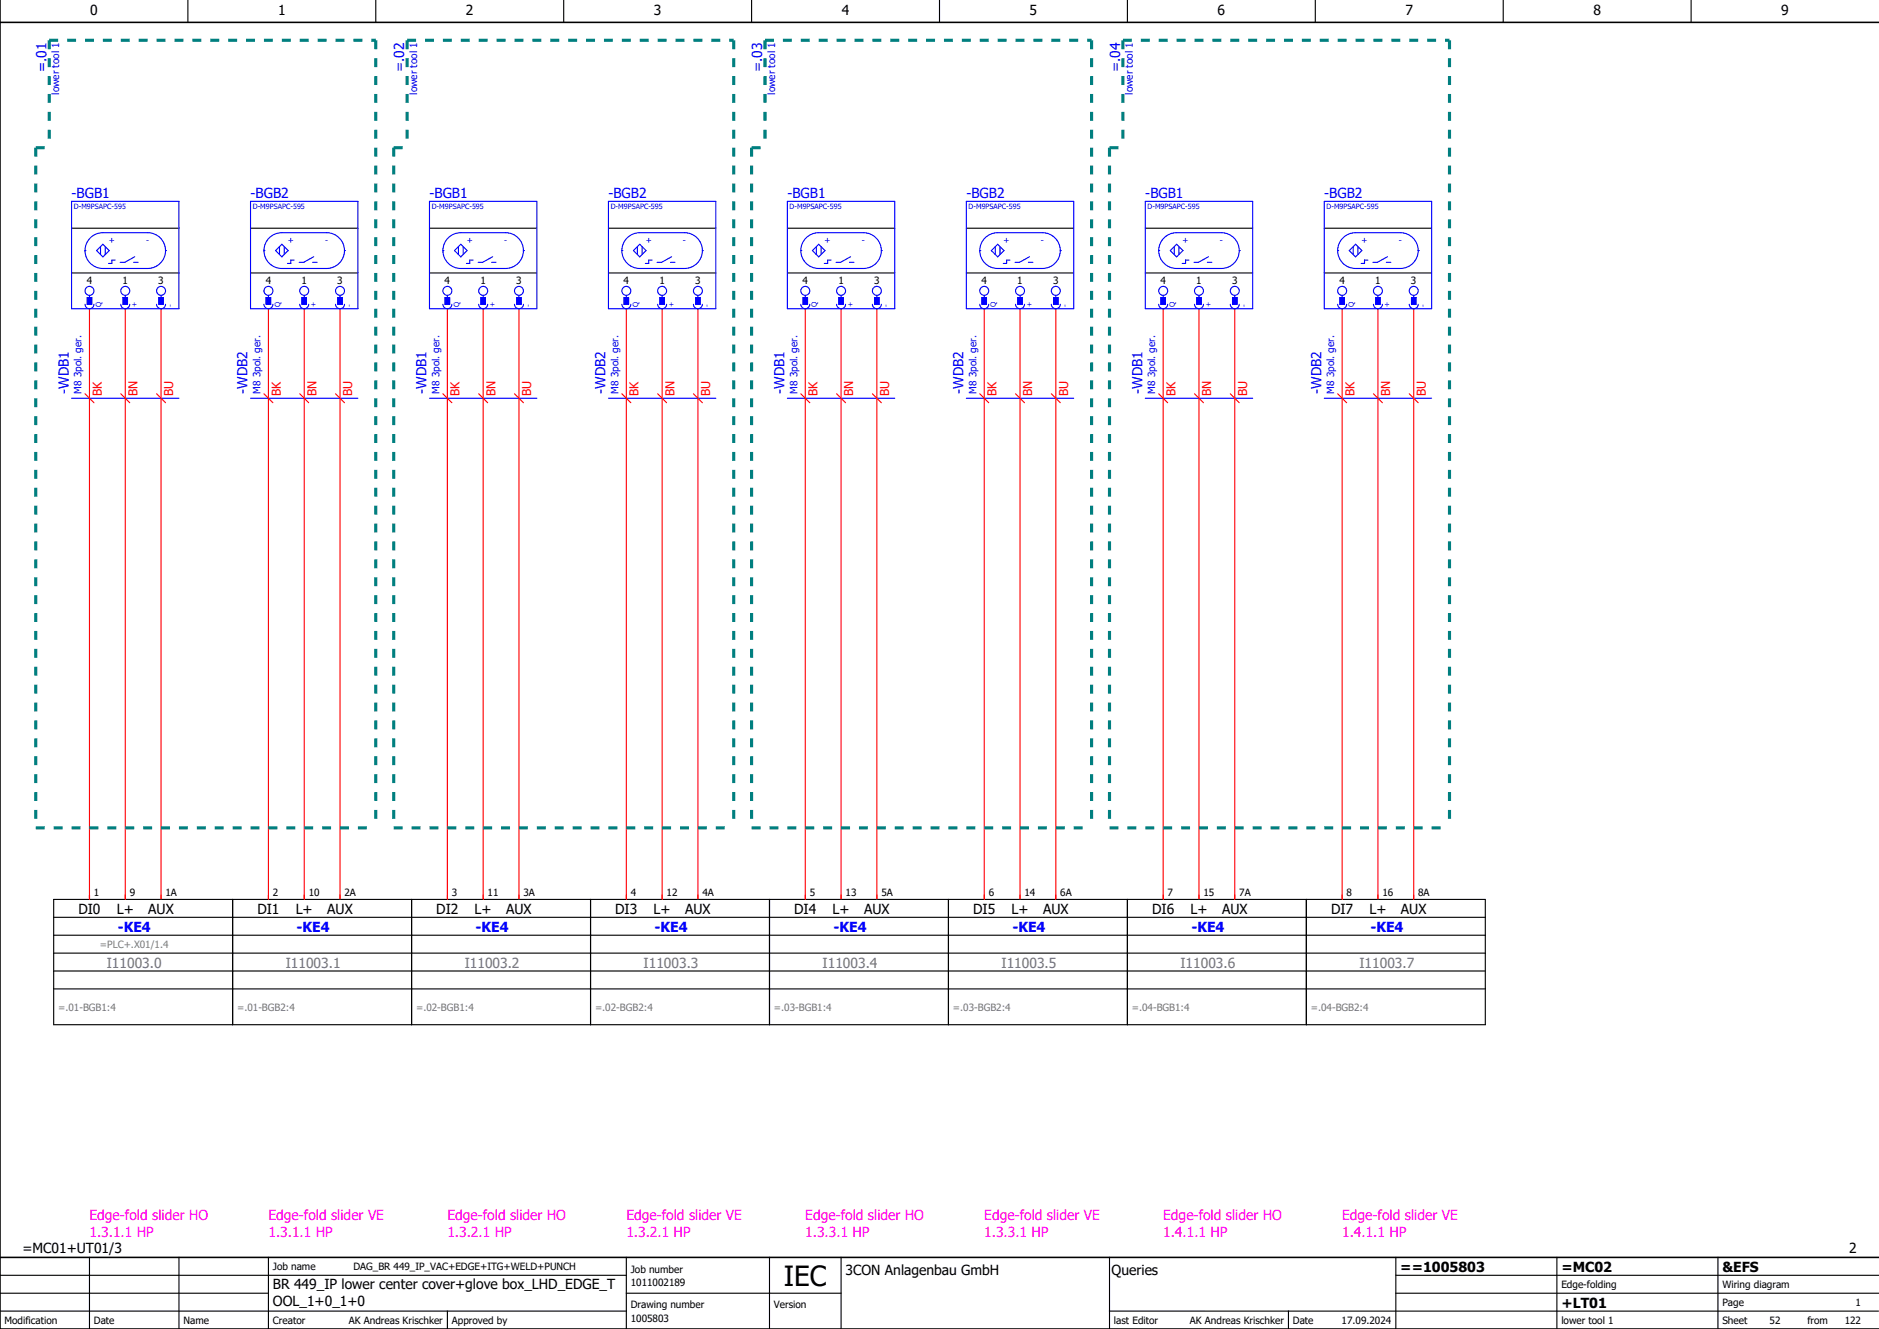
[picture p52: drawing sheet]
<svg xmlns="http://www.w3.org/2000/svg" width="420mm" height="297mm" viewBox="0 0 420 297" stroke-linecap="round" stroke-linejoin="round" font-family="sans-serif">
<defs><g id="words">
<text font-size="6.2" x="175.2" y="287.5">IEC</text>
<g font-size="3.1">
<text x="20.2" y="3.4">0</text>
<text x="62.2" y="3.4">1</text>
<text x="104.2" y="3.4">2</text>
<text x="146.2" y="3.4">3</text>
<text x="188.2" y="3.4">4</text>
<text x="230.2" y="3.4">5</text>
<text x="272.2" y="3.4">6</text>
<text x="314.2" y="3.4">7</text>
<text x="356.2" y="3.4">8</text>
<text x="398.2" y="3.4">9</text>
<text x="17.5" y="204.3">DI0</text>
<text x="26.1" y="204.3">L+</text>
<text x="33.1" y="204.3">AUX</text>
<text x="57.5" y="204.3">DI1</text>
<text x="66.1" y="204.3">L+</text>
<text x="73.1" y="204.3">AUX</text>
<text x="97.5" y="204.3">DI2</text>
<text x="106.1" y="204.3">L+</text>
<text x="113.1" y="204.3">AUX</text>
<text x="137.5" y="204.3">DI3</text>
<text x="146.1" y="204.3">L+</text>
<text x="153.1" y="204.3">AUX</text>
<text x="177.5" y="204.3">DI4</text>
<text x="186.1" y="204.3">L+</text>
<text x="193.1" y="204.3">AUX</text>
<text x="217.5" y="204.3">DI5</text>
<text x="226.1" y="204.3">L+</text>
<text x="233.1" y="204.3">AUX</text>
<text x="257.5" y="204.3">DI6</text>
<text x="266.1" y="204.3">L+</text>
<text x="273.1" y="204.3">AUX</text>
<text x="297.5" y="204.3">DI7</text>
<text x="306.1" y="204.3">L+</text>
<text x="313.1" y="204.3">AUX</text>
<text x="5" y="280">=MC01+UT01/3</text>
<text x="413.3" y="280">2</text>
<text x="189" y="285">3CON Anlagenbau GmbH</text>
<text x="248.5" y="284.9">Queries</text>
<text x="313" y="284.2">==1005803</text>
<text x="349" y="284.2">=MC02</text>
<text x="385" y="284.2">&amp;EFS</text>
<text x="61" y="288">BR 449_IP lower center cover+glove box_LHD_EDGE_T</text>
<text x="61" y="291.8">OOL_1+0_1+0</text>
<text x="349" y="292.2">+LT01</text>
</g>
<g font-size="3.1" fill="#00f">
<text x="10.4" y="16.1" transform="rotate(-90 10.4 16.1)">=.01</text>
<text x="90.4" y="16.1" transform="rotate(-90 90.4 16.1)">=.02</text>
<text x="170.4" y="16.1" transform="rotate(-90 170.4 16.1)">=.03</text>
<text x="250.4" y="16.1" transform="rotate(-90 250.4 16.1)">=.04</text>
<text x="16" y="44.4">-BGB1</text>
<text x="56" y="44.4">-BGB2</text>
<text x="96" y="44.4">-BGB1</text>
<text x="136" y="44.4">-BGB2</text>
<text x="176" y="44.4">-BGB1</text>
<text x="216" y="44.4">-BGB2</text>
<text x="256" y="44.4">-BGB1</text>
<text x="296" y="44.4">-BGB2</text>
<text x="15.4" y="88" transform="rotate(-90 15.4 88)">-WDB1</text>
<text x="55.4" y="88" transform="rotate(-90 55.4 88)">-WDB2</text>
<text x="95.4" y="88" transform="rotate(-90 95.4 88)">-WDB1</text>
<text x="135.4" y="88" transform="rotate(-90 135.4 88)">-WDB2</text>
<text x="175.4" y="88" transform="rotate(-90 175.4 88)">-WDB1</text>
<text x="215.4" y="88" transform="rotate(-90 215.4 88)">-WDB2</text>
<text x="255.4" y="88" transform="rotate(-90 255.4 88)">-WDB1</text>
<text x="295.4" y="88" transform="rotate(-90 295.4 88)">-WDB2</text>
<text x="26.3" y="208.2">-KE4</text>
<text x="66.3" y="208.2">-KE4</text>
<text x="106.3" y="208.2">-KE4</text>
<text x="146.3" y="208.2">-KE4</text>
<text x="186.3" y="208.2">-KE4</text>
<text x="226.3" y="208.2">-KE4</text>
<text x="266.3" y="208.2">-KE4</text>
<text x="306.3" y="208.2">-KE4</text>
</g>
<g font-size="3.1" fill="#767676">
<text x="23.9" y="216.2">I11003.0</text>
<text x="63.9" y="216.2">I11003.1</text>
<text x="103.9" y="216.2">I11003.2</text>
<text x="143.9" y="216.2">I11003.3</text>
<text x="183.9" y="216.2">I11003.4</text>
<text x="223.9" y="216.2">I11003.5</text>
<text x="263.9" y="216.2">I11003.6</text>
<text x="303.9" y="216.2">I11003.7</text>
</g>
<g font-size="3.1" fill="#f0f">
<text x="20" y="272.6">Edge-fold slider HO</text>
<text x="60" y="272.6">Edge-fold slider VE</text>
<text x="100" y="272.6">Edge-fold slider HO</text>
<text x="140" y="272.6">Edge-fold slider VE</text>
<text x="180" y="272.6">Edge-fold slider HO</text>
<text x="220" y="272.6">Edge-fold slider VE</text>
<text x="260" y="272.6">Edge-fold slider HO</text>
<text x="300" y="272.6">Edge-fold slider VE</text>
<text x="20" y="276.4">1.3.1.1 HP</text>
<text x="60" y="276.4">1.3.1.1 HP</text>
<text x="100" y="276.4">1.3.2.1 HP</text>
<text x="140" y="276.4">1.3.2.1 HP</text>
<text x="180" y="276.4">1.3.3.1 HP</text>
<text x="220" y="276.4">1.3.3.1 HP</text>
<text x="260" y="276.4">1.4.1.1 HP</text>
<text x="300" y="276.4">1.4.1.1 HP</text>
</g>
<g font-size="2.7" fill="#f00">
<text x="22.7" y="88.5" transform="rotate(-90 22.7 88.5)">BK</text>
<text x="30.7" y="88.5" transform="rotate(-90 30.7 88.5)">BN</text>
<text x="38.7" y="88.5" transform="rotate(-90 38.7 88.5)">BU</text>
<text x="62.7" y="88.5" transform="rotate(-90 62.7 88.5)">BK</text>
<text x="70.7" y="88.5" transform="rotate(-90 70.7 88.5)">BN</text>
<text x="78.7" y="88.5" transform="rotate(-90 78.7 88.5)">BU</text>
<text x="102.7" y="88.5" transform="rotate(-90 102.7 88.5)">BK</text>
<text x="110.7" y="88.5" transform="rotate(-90 110.7 88.5)">BN</text>
<text x="118.7" y="88.5" transform="rotate(-90 118.7 88.5)">BU</text>
<text x="142.7" y="88.5" transform="rotate(-90 142.7 88.5)">BK</text>
<text x="150.7" y="88.5" transform="rotate(-90 150.7 88.5)">BN</text>
<text x="158.7" y="88.5" transform="rotate(-90 158.7 88.5)">BU</text>
<text x="182.7" y="88.5" transform="rotate(-90 182.7 88.5)">BK</text>
<text x="190.7" y="88.5" transform="rotate(-90 190.7 88.5)">BN</text>
<text x="198.7" y="88.5" transform="rotate(-90 198.7 88.5)">BU</text>
<text x="222.7" y="88.5" transform="rotate(-90 222.7 88.5)">BK</text>
<text x="230.7" y="88.5" transform="rotate(-90 230.7 88.5)">BN</text>
<text x="238.7" y="88.5" transform="rotate(-90 238.7 88.5)">BU</text>
<text x="262.7" y="88.5" transform="rotate(-90 262.7 88.5)">BK</text>
<text x="270.7" y="88.5" transform="rotate(-90 270.7 88.5)">BN</text>
<text x="278.7" y="88.5" transform="rotate(-90 278.7 88.5)">BU</text>
<text x="302.7" y="88.5" transform="rotate(-90 302.7 88.5)">BK</text>
<text x="310.7" y="88.5" transform="rotate(-90 310.7 88.5)">BN</text>
<text x="318.7" y="88.5" transform="rotate(-90 318.7 88.5)">BU</text>
</g>
<g font-size="2.2" fill="#00f">
<text x="13.2" y="21.2" transform="rotate(-90 13.2 21.2)">lower tool 1</text>
<text x="93.2" y="21.2" transform="rotate(-90 93.2 21.2)">lower tool 1</text>
<text x="173.2" y="21.2" transform="rotate(-90 173.2 21.2)">lower tool 1</text>
<text x="253.2" y="21.2" transform="rotate(-90 253.2 21.2)">lower tool 1</text>
<text x="18.2" y="88" transform="rotate(-90 18.2 88)">M8 3pol. ger.</text>
<text x="58.2" y="88" transform="rotate(-90 58.2 88)">M8 3pol. ger.</text>
<text x="98.2" y="88" transform="rotate(-90 98.2 88)">M8 3pol. ger.</text>
<text x="138.2" y="88" transform="rotate(-90 138.2 88)">M8 3pol. ger.</text>
<text x="178.2" y="88" transform="rotate(-90 178.2 88)">M8 3pol. ger.</text>
<text x="218.2" y="88" transform="rotate(-90 218.2 88)">M8 3pol. ger.</text>
<text x="258.2" y="88" transform="rotate(-90 258.2 88)">M8 3pol. ger.</text>
<text x="298.2" y="88" transform="rotate(-90 298.2 88)">M8 3pol. ger.</text>
</g>
<g font-size="2.2">
<text x="19.4" y="63.5">4</text>
<text x="27.4" y="63.5">1</text>
<text x="35.4" y="63.5">3</text>
<text x="59.4" y="63.5">4</text>
<text x="67.4" y="63.5">1</text>
<text x="75.4" y="63.5">3</text>
<text x="99.4" y="63.5">4</text>
<text x="107.4" y="63.5">1</text>
<text x="115.4" y="63.5">3</text>
<text x="139.4" y="63.5">4</text>
<text x="147.4" y="63.5">1</text>
<text x="155.4" y="63.5">3</text>
<text x="179.4" y="63.5">4</text>
<text x="187.4" y="63.5">1</text>
<text x="195.4" y="63.5">3</text>
<text x="219.4" y="63.5">4</text>
<text x="227.4" y="63.5">1</text>
<text x="235.4" y="63.5">3</text>
<text x="259.4" y="63.5">4</text>
<text x="267.4" y="63.5">1</text>
<text x="275.4" y="63.5">3</text>
<text x="299.4" y="63.5">4</text>
<text x="307.4" y="63.5">1</text>
<text x="315.4" y="63.5">3</text>
<text x="21" y="200.3">1</text>
<text x="29" y="200.3">9</text>
<text x="37" y="200.3">1A</text>
<text x="61" y="200.3">2</text>
<text x="69" y="200.3">10</text>
<text x="77" y="200.3">2A</text>
<text x="101" y="200.3">3</text>
<text x="109" y="200.3">11</text>
<text x="117" y="200.3">3A</text>
<text x="141" y="200.3">4</text>
<text x="149" y="200.3">12</text>
<text x="157" y="200.3">4A</text>
<text x="181" y="200.3">5</text>
<text x="189" y="200.3">13</text>
<text x="197" y="200.3">5A</text>
<text x="221" y="200.3">6</text>
<text x="229" y="200.3">14</text>
<text x="237" y="200.3">6A</text>
<text x="261" y="200.3">7</text>
<text x="269" y="200.3">15</text>
<text x="277" y="200.3">7A</text>
<text x="301" y="200.3">8</text>
<text x="309" y="200.3">16</text>
<text x="317" y="200.3">8A</text>
<text x="61" y="283.9">Job name</text>
<text x="79" y="283.9">DAG_BR 449_IP_VAC+EDGE+ITG+WELD+PUNCH</text>
<text x="141" y="287.4">1011002189</text>
<text x="141" y="284.4">Job number</text>
<text x="349" y="287.9">Edge-folding</text>
<text x="385" y="287.9">Wiring diagram</text>
<text x="141" y="292.4">Drawing number</text>
<text x="173" y="292.4">Version</text>
<text x="385" y="291.9">Page</text>
<text x="414.8" y="291.9">1</text>
<text x="1" y="295.9">Modification</text>
<text x="21" y="295.9">Date</text>
<text x="41" y="295.9">Name</text>
<text x="61" y="295.9">Creator</text>
<text x="78" y="295.9">AK Andreas Krischker</text>
<text x="101" y="295.9">Approved by</text>
<text x="141" y="295.4">1005803</text>
<text x="249" y="295.9">last Editor</text>
<text x="266" y="295.9">AK Andreas Krischker</text>
<text x="289" y="295.9">Date</text>
<text x="299.9" y="295.9">17.09.2024</text>
<text x="349" y="295.9">lower tool 1</text>
<text x="385" y="295.9">Sheet</text>
<text x="395.6" y="295.9">52</text>
<text x="404" y="295.9">from</text>
<text x="412.3" y="295.9">122</text>
</g>
<text font-size="2.2" fill="#7ca552" x="22.3" y="211.9">=PLC+.X01/1.4</text>
<g font-size="2.2" fill="#767676">
<text x="13" y="225.9">=.01-BGB1:4</text>
<text x="53" y="225.9">=.01-BGB2:4</text>
<text x="93" y="225.9">=.02-BGB1:4</text>
<text x="133" y="225.9">=.02-BGB2:4</text>
<text x="173" y="225.9">=.03-BGB1:4</text>
<text x="213" y="225.9">=.03-BGB2:4</text>
<text x="253" y="225.9">=.04-BGB1:4</text>
<text x="293" y="225.9">=.04-BGB2:4</text>
</g>
<g font-size="1.9" fill="#00f">
<text x="24.3" y="54.2">+</text>
<text x="32.7" y="54.2">-</text>
<text x="64.3" y="54.2">+</text>
<text x="72.7" y="54.2">-</text>
<text x="104.3" y="54.2">+</text>
<text x="112.7" y="54.2">-</text>
<text x="144.3" y="54.2">+</text>
<text x="152.7" y="54.2">-</text>
<text x="184.3" y="54.2">+</text>
<text x="192.7" y="54.2">-</text>
<text x="224.3" y="54.2">+</text>
<text x="232.7" y="54.2">-</text>
<text x="264.3" y="54.2">+</text>
<text x="272.7" y="54.2">-</text>
<text x="304.3" y="54.2">+</text>
<text x="312.7" y="54.2">-</text>
</g>
<g font-size="1.6" fill="#00f">
<text x="16.5" y="46.6">D-M9PSAPC-595</text>
<text x="56.5" y="46.6">D-M9PSAPC-595</text>
<text x="96.5" y="46.6">D-M9PSAPC-595</text>
<text x="136.5" y="46.6">D-M9PSAPC-595</text>
<text x="176.5" y="46.6">D-M9PSAPC-595</text>
<text x="216.5" y="46.6">D-M9PSAPC-595</text>
<text x="256.5" y="46.6">D-M9PSAPC-595</text>
<text x="296.5" y="46.6">D-M9PSAPC-595</text>
<text x="22.6" y="68.5" transform="rotate(-90 22.6 68.5)">Q</text>
<text x="30.6" y="68.5" transform="rotate(-90 30.6 68.5)">+</text>
<text x="38.6" y="68.5" transform="rotate(-90 38.6 68.5)">-</text>
<text x="62.6" y="68.5" transform="rotate(-90 62.6 68.5)">Q</text>
<text x="70.6" y="68.5" transform="rotate(-90 70.6 68.5)">+</text>
<text x="78.6" y="68.5" transform="rotate(-90 78.6 68.5)">-</text>
<text x="102.6" y="68.5" transform="rotate(-90 102.6 68.5)">Q</text>
<text x="110.6" y="68.5" transform="rotate(-90 110.6 68.5)">+</text>
<text x="118.6" y="68.5" transform="rotate(-90 118.6 68.5)">-</text>
<text x="142.6" y="68.5" transform="rotate(-90 142.6 68.5)">Q</text>
<text x="150.6" y="68.5" transform="rotate(-90 150.6 68.5)">+</text>
<text x="158.6" y="68.5" transform="rotate(-90 158.6 68.5)">-</text>
<text x="182.6" y="68.5" transform="rotate(-90 182.6 68.5)">Q</text>
<text x="190.6" y="68.5" transform="rotate(-90 190.6 68.5)">+</text>
<text x="198.6" y="68.5" transform="rotate(-90 198.6 68.5)">-</text>
<text x="222.6" y="68.5" transform="rotate(-90 222.6 68.5)">Q</text>
<text x="230.6" y="68.5" transform="rotate(-90 230.6 68.5)">+</text>
<text x="238.6" y="68.5" transform="rotate(-90 238.6 68.5)">-</text>
<text x="262.6" y="68.5" transform="rotate(-90 262.6 68.5)">Q</text>
<text x="270.6" y="68.5" transform="rotate(-90 270.6 68.5)">+</text>
<text x="278.6" y="68.5" transform="rotate(-90 278.6 68.5)">-</text>
<text x="302.6" y="68.5" transform="rotate(-90 302.6 68.5)">Q</text>
<text x="310.6" y="68.5" transform="rotate(-90 310.6 68.5)">+</text>
<text x="318.6" y="68.5" transform="rotate(-90 318.6 68.5)">-</text>
</g>
</g></defs>
<g fill="none" stroke="#000" stroke-width=".25">
<path d="M42 0v5M84 0v5M126 0v5M168 0v5M210 0v5M252 0v5M294 0v5M336 0v5M378 0v5M16 51h24M56 51h24M96 51h24"/>
<path d="M136 51h24M176 51h24M216 51h24M256 51h24M296 51h24M16 61h24M56 61h24M96 61h24M136 61h24M176 61h24M216 61h24M256 61h24"/>
<path d="M296 61h24M12 201h320v28h-320zM12 205h320M12 209h320M12 213h320M12 217h320M52 201v28M92 201v28M132 201v28M172 201v28M212 201v28M252 201v28"/>
<path d="M292 201v28M12 221h320M0 293h140M0 289h60M0 285h140M20 281v16M40 281v16M60 281v16M100 293v3.9M140 289h48M140 281v16M172 281v16"/>
<path d="M188 281v16M248 293h171.9M248 281v16M288 293v3.9M312 289h107.9M312 281v16M348 281v16M384 281v16M420 285h-108"/>
</g>
<path d="M0 0v297h420M0 5h420M0 281h420" fill="none" stroke="#000" stroke-width=".35"/>
<g fill="none" stroke="#f00" stroke-width=".25">
<path d="M20 69v132M28 69v132M36 69v132M60 69v132M68 69v132M76 69v132M100 69v132M108 69v132M116 69v132M140 69v132M148 69v132M156 69v132"/>
<path d="M180 69v132M188 69v132M196 69v132M220 69v132M228 69v132M236 69v132M260 69v132M268 69v132M276 69v132M300 69v132M308 69v132M316 69v132"/>
<path d="M19 88l2 2M27 88l2 2M35 88l2 2M59 88l2 2M67 88l2 2M75 88l2 2M99 88l2 2M107 88l2 2M115 88l2 2M139 88l2 2M147 88l2 2M155 88l2 2"/>
<path d="M179 88l2 2M187 88l2 2M195 88l2 2M219 88l2 2M227 88l2 2M235 88l2 2M259 88l2 2M267 88l2 2M275 88l2 2M299 88l2 2M307 88l2 2M315 88l2 2"/>
</g>
<g fill="none" stroke="#00f" stroke-width=".25">
<path d="M16 45h24v24h-24zM19 56a4 4 0 0 0 4 4h10a4 4 0 0 0 4-4M19 56a4 4 0 0 1 4-4h10a4 4 0 0 1 4 4M19 56h.1M21.6 56l1.4-1.4 1.4 1.4-1.4 1.4zM22.5 55.1v1.8M23.5 55.1v1.8M25.7 58.1h-.7v.8h-.7M29.9 58.6h1M30.1 57.4l-2.2 1.2h-1M37 56h.1M56 45h24v24h-24z"/>
<path d="M59 56a4 4 0 0 0 4 4h10a4 4 0 0 0 4-4M59 56a4 4 0 0 1 4-4h10a4 4 0 0 1 4 4M59 56h.1M61.6 56l1.4-1.4 1.4 1.4-1.4 1.4zM62.5 55.1v1.8M63.5 55.1v1.8M65.8 58.1h-.8v.8h-.7M69.9 58.6h1M70.1 57.4l-2.2 1.2h-1M77 56h.1M96 45h24v24h-24zM99 56a4 4 0 0 0 4 4h10a4 4 0 0 0 4-4"/>
<path d="M99 56a4 4 0 0 1 4-4h10a4 4 0 0 1 4 4M99 56h.1M101.6 56l1.4-1.4 1.4 1.4-1.4 1.4zM102.5 55.1v1.8M103.5 55.1v1.8M105.8 58.1h-.8v.8h-.7M109.9 58.6h1M110.1 57.4l-2.2 1.2h-1M117 56h.1M136 45h24v24h-24zM139 56a4 4 0 0 0 4 4h10a4 4 0 0 0 4-4M139 56a4 4 0 0 1 4-4h10a4 4 0 0 1 4 4"/>
<path d="M139 56h.1M141.6 56l1.4-1.4 1.4 1.4-1.4 1.4zM142.5 55.1v1.8M143.5 55.1v1.8M145.8 58.1h-.8v.8h-.7M149.9 58.6h1M150.1 57.4l-2.2 1.2h-1M157 56h.1M176 45h24v24h-24zM179 56a4 4 0 0 0 4 4h10a4 4 0 0 0 4-4M179 56a4 4 0 0 1 4-4h10a4 4 0 0 1 4 4M179 56h.1"/>
<path d="M181.6 56l1.4-1.4 1.4 1.4-1.4 1.4zM182.5 55.1v1.8M183.5 55.1v1.8M185.7 58.1h-.7v.8h-.7M189.9 58.6h1M190.1 57.4l-2.2 1.2h-1M197 56h.1M216 45h24v24h-24zM219 56a4 4 0 0 0 4 4h10a4 4 0 0 0 4-4M219 56a4 4 0 0 1 4-4h10a4 4 0 0 1 4 4M219 56h.1M221.6 56l1.4-1.4 1.4 1.4-1.4 1.4z"/>
<path d="M222.5 55.1v1.8M223.5 55.1v1.8M225.7 58.1h-.7v.8h-.8M229.9 58.6h1M230.1 57.4l-2.2 1.2h-1M237 56h.1M256 45h24v24h-24zM259 56a4 4 0 0 0 4 4h10a4 4 0 0 0 4-4M259 56a4 4 0 0 1 4-4h10a4 4 0 0 1 4 4M259 56h.1M261.6 56l1.4-1.4 1.4 1.4-1.4 1.4zM262.5 55.1v1.8"/>
<path d="M263.5 55.1v1.8M265.7 58.1h-.7v.8h-.8M269.9 58.6h1M270.1 57.4l-2.2 1.2h-1M277 56h.1M296 45h24v24h-24zM299 56a4 4 0 0 0 4 4h10a4 4 0 0 0 4-4M299 56a4 4 0 0 1 4-4h10a4 4 0 0 1 4 4M299 56h.1M301.6 56l1.4-1.4 1.4 1.4-1.4 1.4zM302.5 55.1v1.8M303.5 55.1v1.8"/>
<path d="M305.8 58.1h-.8v.8h-.7M309.9 58.6h1M310.1 57.4l-2.2 1.2h-1M317 56h.1M19 68a1 1 0 0 0 1 1 1 1 0 0 0 1-1M19.5 66.5h1v1.5h-1zM20 66v.5M27 68a1 1 0 0 0 1 1 1 1 0 0 0 1-1M27.5 66.5h1v1.5h-1zM28 66v.5M35 68a1 1 0 0 0 1 1 1 1 0 0 0 1-1M35.5 66.5h1v1.5h-1z"/>
<path d="M36 66v.5M59 68a1 1 0 0 0 1 1 1 1 0 0 0 1-1M59.5 66.5h1v1.5h-1zM60 66v.5M67 68a1 1 0 0 0 1 1 1 1 0 0 0 1-1M67.5 66.5h1v1.5h-1zM68 66v.5M75 68a1 1 0 0 0 1 1 1 1 0 0 0 1-1M75.5 66.5h1v1.5h-1zM76 66v.5M99 68a1 1 0 0 0 1 1 1 1 0 0 0 1-1M99.5 66.5h1v1.5h-1z"/>
<path d="M100 66v.5M107 68a1 1 0 0 0 1 1 1 1 0 0 0 1-1M107.5 66.5h1v1.5h-1zM108 66v.5M115 68a1 1 0 0 0 1 1 1 1 0 0 0 1-1M115.5 66.5h1v1.5h-1zM116 66v.5M139 68a1 1 0 0 0 1 1 1 1 0 0 0 1-1M139.5 66.5h1v1.5h-1zM140 66v.5M147 68a1 1 0 0 0 1 1 1 1 0 0 0 1-1M147.5 66.5h1v1.5h-1z"/>
<path d="M148 66v.5M155 68a1 1 0 0 0 1 1 1 1 0 0 0 1-1M155.5 66.5h1v1.5h-1zM156 66v.5M179 68a1 1 0 0 0 1 1 1 1 0 0 0 1-1M179.5 66.5h1v1.5h-1zM180 66v.5M187 68a1 1 0 0 0 1 1 1 1 0 0 0 1-1M187.5 66.5h1v1.5h-1zM188 66v.5M195 68a1 1 0 0 0 1 1 1 1 0 0 0 1-1M195.5 66.5h1v1.5h-1z"/>
<path d="M196 66v.5M219 68a1 1 0 0 0 1 1 1 1 0 0 0 1-1M219.5 66.5h1v1.5h-1zM220 66v.5M227 68a1 1 0 0 0 1 1 1 1 0 0 0 1-1M227.5 66.5h1v1.5h-1zM228 66v.5M235 68a1 1 0 0 0 1 1 1 1 0 0 0 1-1M235.5 66.5h1v1.5h-1zM236 66v.5M259 68a1 1 0 0 0 1 1 1 1 0 0 0 1-1M259.5 66.5h1v1.5h-1z"/>
<path d="M260 66v.5M267 68a1 1 0 0 0 1 1 1 1 0 0 0 1-1M267.5 66.5h1v1.5h-1zM268 66v.5M275 68a1 1 0 0 0 1 1 1 1 0 0 0 1-1M275.5 66.5h1v1.5h-1zM276 66v.5M299 68a1 1 0 0 0 1 1 1 1 0 0 0 1-1M299.5 66.5h1v1.5h-1zM300 66v.5M307 68a1 1 0 0 0 1 1 1 1 0 0 0 1-1M307.5 66.5h1v1.5h-1z"/>
<path d="M308 66v.5M315 68a1 1 0 0 0 1 1 1 1 0 0 0 1-1M315.5 66.5h1v1.5h-1zM316 66v.5M16 89h24M56 89h24M96 89h24M136 89h24M176 89h24M216 89h24M256 89h24M296 89h24"/>
<circle cx="20" cy="65" r="1"/>
<circle cx="28" cy="65" r="1"/>
<circle cx="36" cy="65" r="1"/>
<circle cx="60" cy="65" r="1"/>
<circle cx="68" cy="65" r="1"/>
<circle cx="76" cy="65" r="1"/>
<circle cx="100" cy="65" r="1"/>
<circle cx="108" cy="65" r="1"/>
<circle cx="116" cy="65" r="1"/>
<circle cx="140" cy="65" r="1"/>
<circle cx="148" cy="65" r="1"/>
<circle cx="156" cy="65" r="1"/>
<circle cx="180" cy="65" r="1"/>
<circle cx="188" cy="65" r="1"/>
<circle cx="196" cy="65" r="1"/>
<circle cx="220" cy="65" r="1"/>
<circle cx="228" cy="65" r="1"/>
<circle cx="236" cy="65" r="1"/>
<circle cx="260" cy="65" r="1"/>
<circle cx="268" cy="65" r="1"/>
<circle cx="276" cy="65" r="1"/>
<circle cx="300" cy="65" r="1"/>
<circle cx="308" cy="65" r="1"/>
<circle cx="316" cy="65" r="1"/>
</g>
<g fill="#00f" stroke="#00f" stroke-width=".22">
<path d="M19.5 66.5h1v1.5h-1z"/>
<path d="M27.5 66.5h1v1.5h-1z"/>
<path d="M35.5 66.5h1v1.5h-1z"/>
<path d="M59.5 66.5h1v1.5h-1z"/>
<path d="M67.5 66.5h1v1.5h-1z"/>
<path d="M75.5 66.5h1v1.5h-1z"/>
<path d="M99.5 66.5h1v1.5h-1z"/>
<path d="M107.5 66.5h1v1.5h-1z"/>
<path d="M115.5 66.5h1v1.5h-1z"/>
<path d="M139.5 66.5h1v1.5h-1z"/>
<path d="M147.5 66.5h1v1.5h-1z"/>
<path d="M155.5 66.5h1v1.5h-1z"/>
<path d="M179.5 66.5h1v1.5h-1z"/>
<path d="M187.5 66.5h1v1.5h-1z"/>
<path d="M195.5 66.5h1v1.5h-1z"/>
<path d="M219.5 66.5h1v1.5h-1z"/>
<path d="M227.5 66.5h1v1.5h-1z"/>
<path d="M235.5 66.5h1v1.5h-1z"/>
<path d="M259.5 66.5h1v1.5h-1z"/>
<path d="M267.5 66.5h1v1.5h-1z"/>
<path d="M275.5 66.5h1v1.5h-1z"/>
<path d="M299.5 66.5h1v1.5h-1z"/>
<path d="M307.5 66.5h1v1.5h-1z"/>
<path d="M315.5 66.5h1v1.5h-1z"/>
</g>
<g fill="none" stroke="#007f7f" stroke-width=".7" stroke-dasharray="2 2" stroke-linecap="butt">
<path d="M11 9v24M11 9h73M84 9v176M91 9v24M91 9h73M164 9v176M171 9v24M171 9h73M244 9v176M251 9v24M251 9h73M324 9v176"/>
<path d="M8 33v152M8 33h3M88 33v152M88 33h3M168 33v152M168 33h3M248 33v152M248 33h3M8 185h76M88 185h76M168 185h76M248 185h76"/>
</g>
<use href="#words"/>
</svg>
